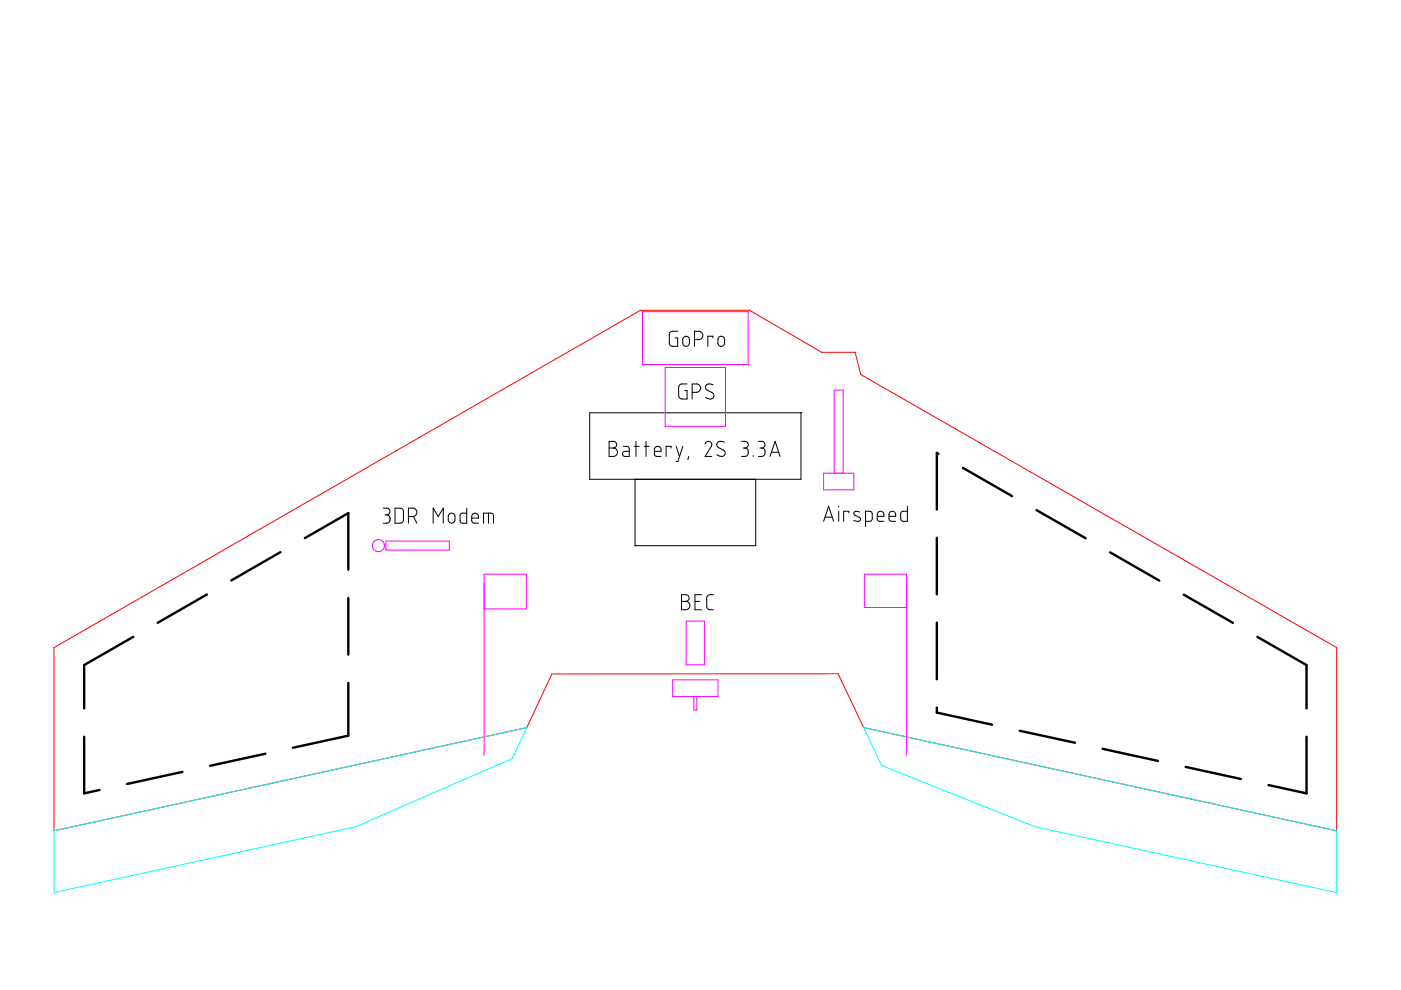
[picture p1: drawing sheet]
<svg xmlns="http://www.w3.org/2000/svg" width="297mm" height="210mm" viewBox="0 0 297 210" stroke-linecap="round" stroke-linejoin="round" font-family="sans-serif">
<path d="M11.5 137.3l124.3-71.5h23.1l15.3 8.9h7.1l1.2 4.7 100.9 57.9v38.8l-100.3-21.8-5.4-11.4h-60.7l-5.3 11.4-100.2 21.8z" fill="none" stroke="#f00" stroke-width=".21"/>
<path d="M111.7 154.3h.1M183.1 154.3l100.3 21.8v13.2l-64-14-32.5-13zM11.5 176.1l100.2-21.8-3.1 6.5-33.2 14.5-63.9 14zM283.4 176.1h.1" fill="none" stroke="#0ff" stroke-width=".21"/>
<g fill="none" stroke="#000" stroke-width=".21">
<path d="M143.7 70.2l-1.4 .1-.4 .4v2.1l.2 .4 .3 .2h1.3v-1.8h-.5M144.9 71.6l.4-.3h.3l.5 .5v1.2l-.4 .4h-.5l-.4-.4zM147.2 72h1.1l.5-.3 .2-.7-.3-.6-.4-.2h-1.1v3.2M151.2 71.6v-.3h-1.1v2.1M152.4 71.6l.6-.3 .4 .2 .2 .2v1.2l-.4 .5h-.5l-.4-.4-.1-1.1zM125 87.5h44.8v14.1h-44.8zM129.1 93.6h1.1l.5 .4-.1 .7-.6 .3 .6 .2 .3 .6-.1 .5-.4 .4-1.3 .1zM129.1 95h.9M132.2 94.6h.7l.4 .3 .1 1.9-1.2-.2-.2-.3 .1-.5 .4-.1h.9M134.5 94.6h1M134.8 93.6v3.2M136.6 94.6h1.1"/>
<path d="M137 93.6v3.2M138.7 95.7h1.5l-.1-.6-.2-.3-.6-.2-.4 .3-.2 1.5 .4 .3 1.1 .1M142.3 95v-.4h-1.1v2.2M143.4 94.6l.7 2.2M144.8 94.6l-1.1 3.2h-.3M145.7 81.4h-1.2l-.5 .4-.1 2.1 .1 .3 .4 .4h1.3v-1.8h-.6M146 96.8l-.2 .7M146.7 83.2h1.1l.5-.4 .2-.6-.2-.6-.5-.2h-1.1v3.2M149.5 94.1l.6-.5h.4l.4 .4-.1 .6-1.3 2.2h1.4M151.2 81.6l-1.2-.2-.3 .3-.1 .5 .3 .5 1.3 .8 .2 .3-.2 .5-.7 .3-.9-.4M153.6 93.7l-1.2-.1-.3 .3-.1 .5 .3 .4 1.3 .8 .2 .3-.2 .6-.6 .3-1-.4M157.2 93.6h.9l.5 .4-.1 .7-.6 .3"/>
<path d="M157.6 95h.3M157.9 95l.4 .1 .3 .3v.9l-.4 .4-1 .1M159.7 96.6v.2M160.8 93.6h.8l.6 .4-.1 .6-.6 .4M161.1 95h.4M161.5 95l.4 .1 .2 .3 .1 .9-.4 .4-1 .1M163.3 96.8l1-3.2 1.1 3.2M163.6 95.9h1.5M169.8 87.5h.1M81.3 107.7h.8l.5 .4v.7l-.6 .4M81.6 109.2h.4M82 109.2l.4 .1 .3 .3-.1 .9-.4 .4h-.9"/>
<path d="M83.8 107.7l1.2 .1 .5 .4v2.1l-.4 .6h-1.3zM86.6 109.5h1.1l.4-.3 .3-.7-.4-.6-.3-.2h-1.1v3.2M87.7 109.5l.7 1.4M91.8 110.9v-3.2l1.1 1.8 1.1-1.8v3.2M95.2 109.1l.7-.3 .5 .4 .1 1.1-.4 .5-.5 .1-.5-.4-.1-1.1zM99 107.7v3.2h-1.2l-.3-.4 .1-1.4 .4-.3h1M100 109.9h1.4v-.6l-.3-.4-.5-.1-.4 .3-.2 1.3 .4 .5h1M102.5 110.9v-2.1h1.7l.3 .1 .1 .4v1.6M103.6 108.8v2.1M134.6 115.7h.1M134.6 101.6v14.1h25.6v-14.1M174.6 110.5l1.1-3.2 1 3.2"/>
<path d="M174.9 109.6h1.5M177.8 107.3v.2M177.8 108.4v2.1M180 108.8v-.4h-1.1v2.1M182.3 108.6l-1-.2-.2 .2-.1 .3 .2 .3 1.1 .6v.6l-.5 .1-.8-.1M183.5 110.5h1l.3-.2 .1-1.4-.2-.4-1.2-.1v3.2M186 109.5h1.4v-.5l-.2-.4-.6-.2-.5 .3-.1 .3v1.1l.4 .4h1M188.5 109.5h1.4v-.6l-.2-.3-.6-.2-.5 .3-.1 1.4 .3 .4h1.1M192.4 107.3v3.2l-1.2-.1-.2-.3 .1-1.5 .3-.2h1M144.5 126.1h1l.5 .4v.7l-.6 .3 .6 .2 .3 .7-.2 .5-.5 .4h-1.1zM144.5 127.5h.9M147.3 127.5h1.1"/>
<path d="M148.8 126.1h-1.5v3.2h1.5M151.3 126.1h-1l-.5 .6 .1 2.1 .4 .4 1 .1"/>
</g>
<g fill="none" stroke="#f0f" stroke-width=".21">
<path d="M136.2 66.1h22.4v11.2h-22.4zM141 77.9h12.8v12.5h-12.8zM81.8 114.7h13.5v1.9h-13.5zM174.6 100.3h6.4v3.5h-6.4zM176.9 100.3v-17.6h1.9v17.6M102.6 129.1h9v-7.3h-9v38.3M145.5 131.7h3.9v9.2h-3.9zM192.2 128.8h-8.9v-7h8.9v38.3M142.6 144.1h9.6v3.6h-9.6zM147.1 147.7v2.9h.6v-2.9"/>
<circle cx="80.2" cy="115.7" r="1.27"/>
</g>
<g fill="none" stroke="#000" stroke-width=".51">
<path d="M199 96.2l-.4-.2v12M204.2 99.2l10.4 6M59.5 117.1l-10.5 6M64.6 114.1l9.3-5.3v12M198.6 114v12M219.8 108.2l10.4 5.9M235.4 117.1l10.4 6M28.3 135l-10.5 6v9.2M43.9 126l-10.5 6M73.9 126.8v12M198.6 132v12M251 126.1l10.4 6"/>
<path d="M266.6 135l10.4 6v9.2M17.8 156.2v12l3.3-.7M56.3 159.8l-11.8 2.6M73.9 144.8v11.2l-11.8 2.5M198.6 150v1.1l11.7 2.5M216.2 154.9l11.7 2.6M233.8 158.8l11.7 2.5M277 156.2v12l-8.1-1.7M38.7 163.7l-11.8 2.5M251.4 162.6l11.7 2.6"/>
</g>
</svg>
